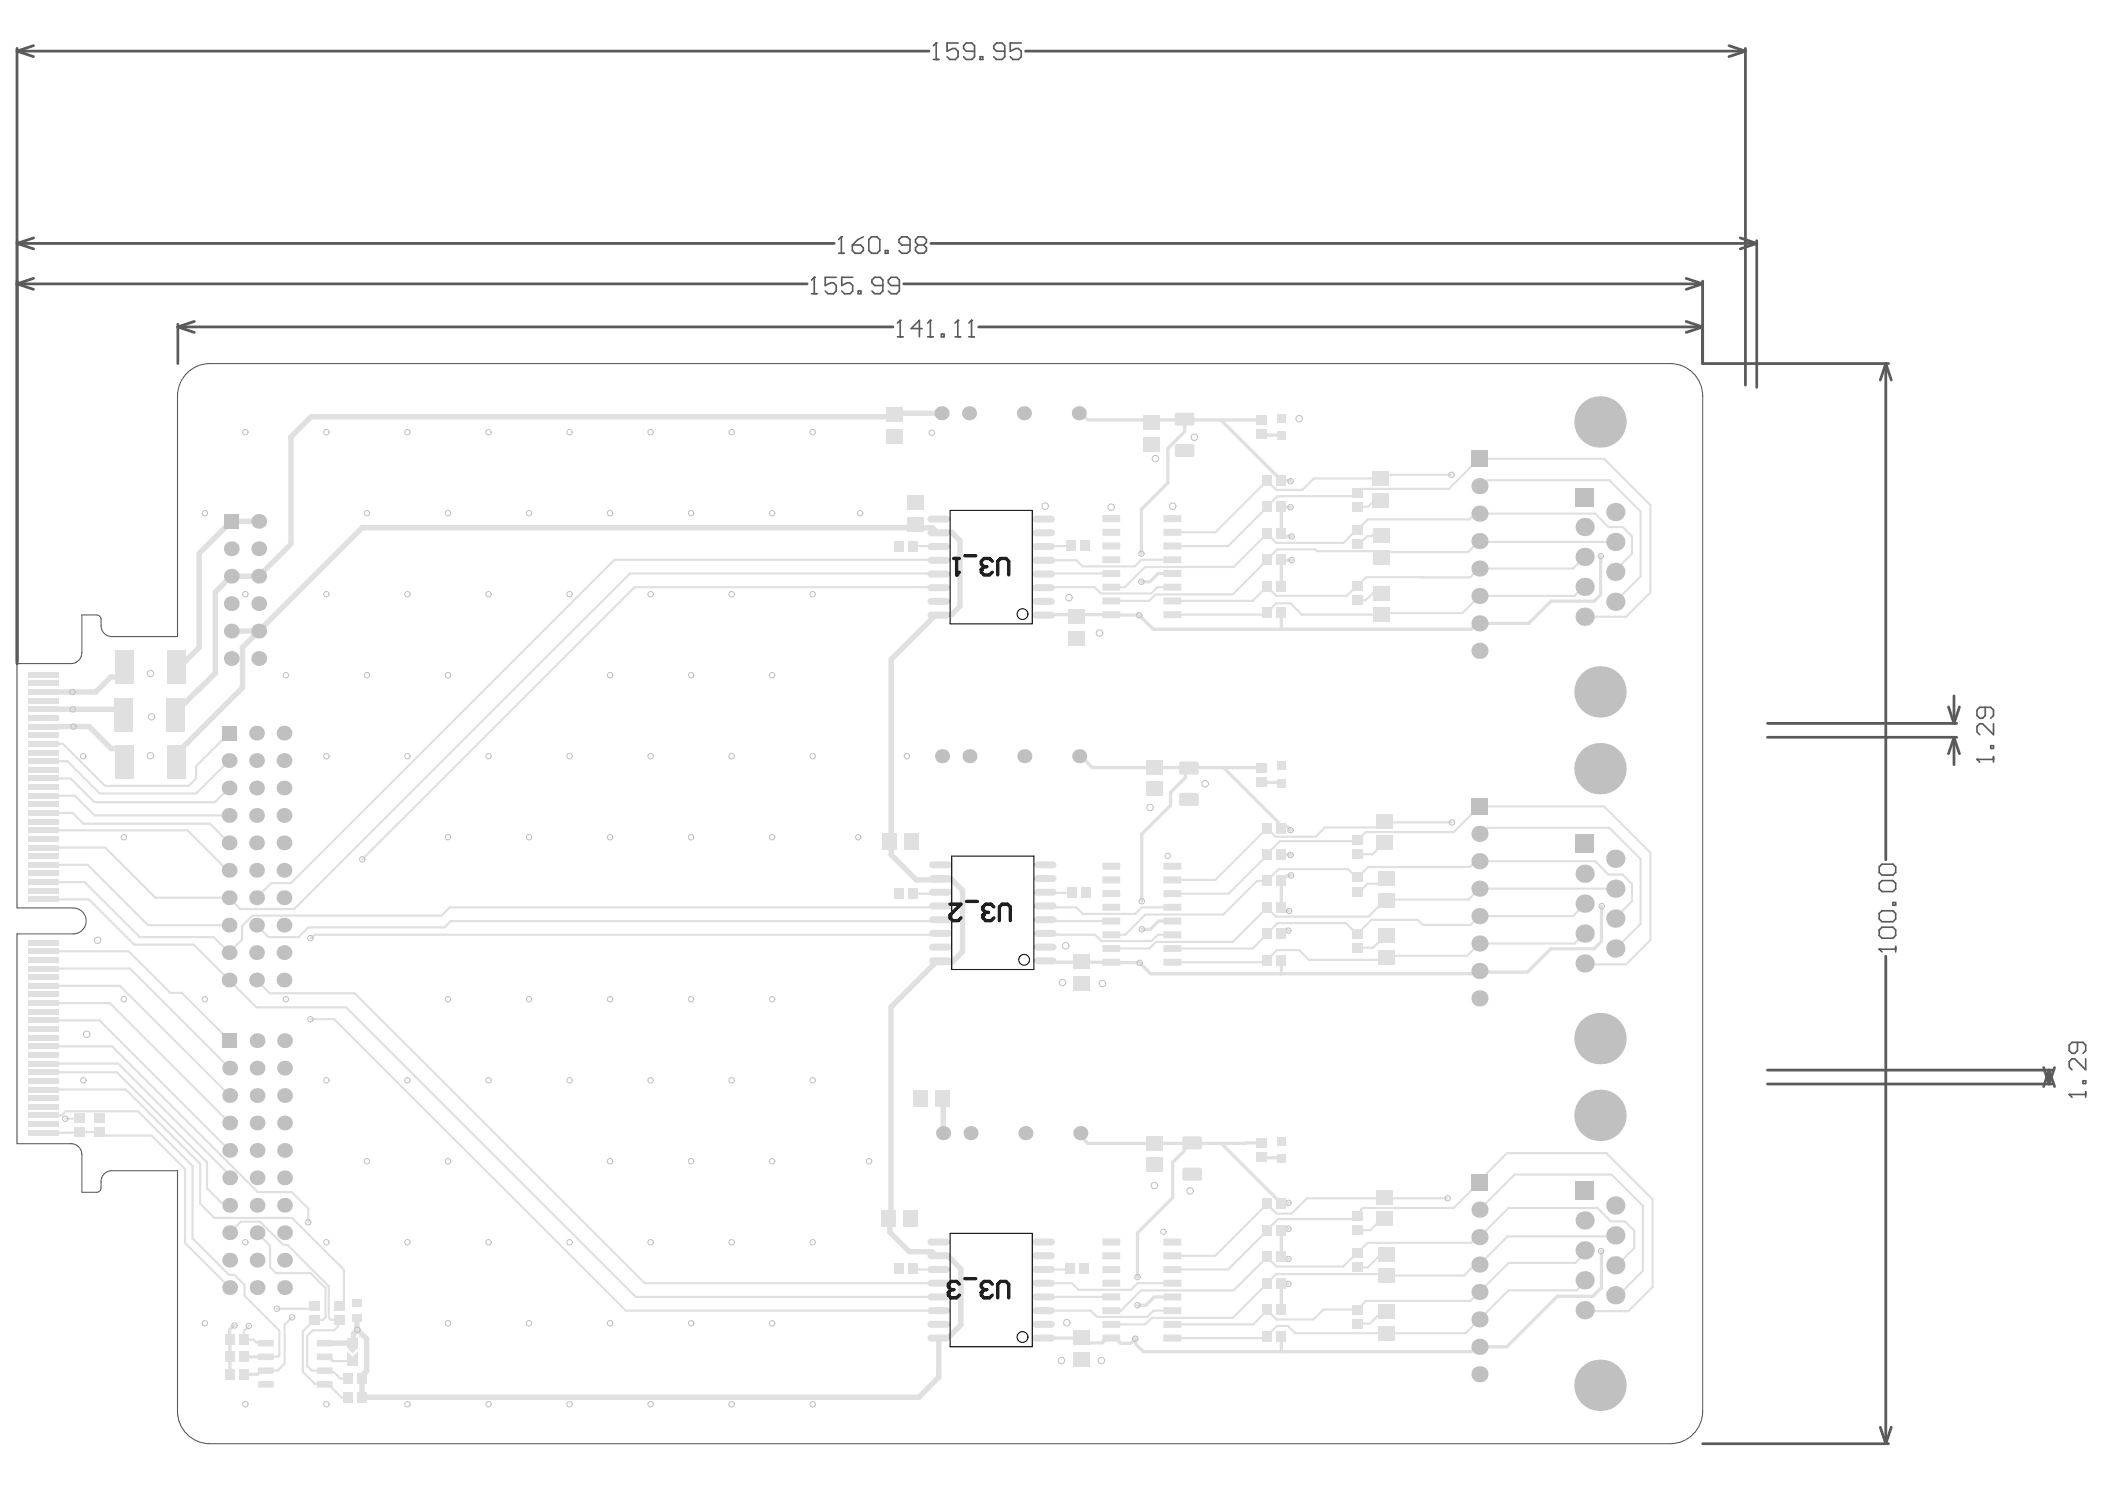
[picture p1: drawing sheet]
<svg xmlns="http://www.w3.org/2000/svg" width="297mm" height="210mm" viewBox="0 0 297 210" stroke-linecap="round" stroke-linejoin="round" font-family="sans-serif">
<g fill="none" stroke="#5a5a5a" stroke-width=".39">
<path d="M2.4 7.2l2.3 .8M2.4 7.2h128.7M2.4 6.8v86.8M4.7 6.4l-2.3 .8M144.7 7.2h101.6M244 6.4l2.3 .8M246.3 7.2l-2.3 .8M246.3 6.8v47.5M2.4 34.3l2.3 .8M2.4 34.3h115.3M2.4 33.9v59.7M4.7 39.3l-2.3 .7"/>
<path d="M4.7 33.6l-2.3 .7M131.4 34.3h116.5M237.9 39.3l2.4 .7M240.3 39.7v11.6h26.2M245.6 33.6l2.3 .7M247.9 34.3l-2.3 .8M247.9 33.9v20.7M2.4 40l2.3 .8M2.4 40h111.5M25.1 46.1l2.3 .8M25.1 46.1h100.9M25.1 45.7v5.6"/>
<path d="M27.4 45.3l-2.3 .8M127.5 40h112.8M138.1 46.1h102.2M237.9 45.3l2.4 .8M240.3 40l-2.4 .8M240.3 46.1l-2.4 .8M266.1 51.3l.8 2.3M266.1 51.3l-.8 2.3M266.1 51.3v70M275 99.7l.7 2.3M275.7 98.2v3.8M276.5 99.7l-.8 2.3"/>
<path d="M249.4 102h26.7M249.4 104h26.7M275.7 104l.8 2.3M275.7 104l-.7 2.3M275.7 104v3.9M266.1 134.9v68.8M249.4 152.9h40.1M249.4 151h40.1M288.4 150.6l.7 2.3M289.1 151l.8 2.3M289.1 151l-.7 2.3M289.1 151v1.9"/>
<path d="M289.9 150.6l-.8 2.3M240.3 203.7h26.2M265.3 201.3l.8 2.4M266.9 201.3l-.8 2.4"/>
</g>
<g fill="none" stroke="#5a5a5a" stroke-width=".23">
<path d="M131.7 8.4h.8M132.1 6.1h.1M132.1 6.1v2.3M132.1 6.1l-.4 .4M135.2 6.1h-1.6v1.1l.8-.4h.4l.4 .4v.8l-.4 .4h-.8l-.4-.4M137.5 7.2h-1.1l-.4-.4v-.3l.4-.4h.7l.4 .4v1.5l-.4 .4h-.7l-.4-.4M138.3 8h.4v.4h-.4zM141.8 7.2h-1.2l-.4-.4v-.3l.4-.4h.8l.4 .4v1.5l-.4 .4h-.8l-.4-.4M144.1 6.1h-1.5v1.1l.7-.4h.4l.4 .4v.8l-.4 .4h-.8l-.3-.4M114.9 39.1h.1M114.9 39.1v2.3M114.9 39.1l-.4 .4"/>
<path d="M118 39.1h-1.5v1.2l.7-.4h.4l.4 .4v.8l-.4 .3h-.8l-.3-.3M118.3 35.7h.8M118.7 33.4h.1M118.7 33.4v2.3M118.7 33.4l-.4 .4M120.3 34.6h1.1l.4 .4v.3l-.4 .4h-.7l-.4-.4zM120.3 39.1h-1.5v1.2l.8-.4h.3l.4 .4v.8l-.4 .3h-.7l-.4-.3M121.8 33.4l-.7 .4-.8 .8M123 33.4h.8l.3 .4v1.5l-.3 .4h-.8l-.4-.4v-1.5zM124.9 35.3h.4v.4h-.4zM128.4 34.6h-1.2l-.3-.4v-.4l.3-.4h.8l.4 .4v1.5l-.4 .4h-.8l-.3-.4M129.6 34.6l-.4 .4v.3l.4 .4h.7l.4-.4v-.3l-.4-.4"/>
<path d="M129.6 34.6h.7M129.6 34.6l-.4-.4v-.4l.4-.4h.7l.4 .4v.4l-.4 .4M114.5 41.4h.8M121.1 41.1h.4v.3h-.4zM124.6 40.3h-1.2l-.4-.4v-.4l.4-.4h.8l.4 .4v1.6l-.4 .3h-.8l-.4-.3M126.6 47.5h.8M126.9 40.3h-1.2l-.3-.4v-.4l.3-.4h.8l.4 .4v1.6l-.4 .3h-.8l-.3-.3M127 45.2h.1M127 45.2v2.3M127 45.2l-.4 .4M130.1 46.4h-1.5l1.1-1.2v2.3M130.9 47.5h.8"/>
<path d="M131.3 45.2h.1M131.3 45.2v2.3M131.3 45.2l-.4 .4M132.8 47.1h.4v.4h-.4zM134.8 47.5h.7M135.2 45.2h.1M135.2 45.2v2.3M135.2 45.2l-.4 .4M136.7 47.5h.8M137.1 45.2h.1M137.1 45.2v2.3M137.1 45.2l-.4 .4"/>
<path d="M280.1 99.8v1.1l-.3 .4h-.4l-.4-.4v-.7l.4-.4h1.5l.4 .4v.7l-.4 .4M279 107.1h.1M279 107.1h2.3M279 107.1l.4 .4M280.9 105.2h.4v.4h-.4zM281.3 102.1v1.5l-1.5-1.5h-.4l-.4 .4v.8l.4 .3M281.3 106.7v.8M265.2 133.9h.1M265.2 122.3l.4-.4h1.5l.4 .4v.8l-.4 .3h-1.5l-.4-.3zM265.2 124.6l.4-.4h1.5l.4 .4v.8l-.4 .4h-1.5l-.4-.4zM265.2 128.9l.4-.4h1.5l.4 .4v.7l-.4 .4h-1.5l-.4-.4zM265.2 131.2l.4-.4h1.5l.4 .4v.8l-.4 .3h-1.5l-.4-.3z"/>
<path d="M265.2 133.9h2.3M265.2 133.9l.4 .4M267.1 127.3h.4v.4h-.4zM267.5 133.5v.8M292 154.4h.1M292 154.4h2.3M292 154.4l.4 .4M293.2 147v1.2l-.4 .4h-.4l-.4-.4v-.8l.4-.4h1.5l.4 .4v.8l-.4 .4M293.9 152.5h.4v.3h-.4zM294.3 149.4v1.5l-1.5-1.5h-.4l-.4 .3v.8l.4 .4M294.3 154v.8"/>
</g>
<g fill="#e0e0e0">
<path d="M49.7 191.4l.8-.8v1.1h-.8z"/>
<path d="M49 190.6l.7 .8v.3h-.7z"/>
<path d="M49 189.8h1.5v.3l-.8 .8-.7-.8z"/>
</g>
<g fill="none" stroke="#e0e0e0" stroke-width=".76">
<path d="M126.2 58.3h6.9M126.2 58.8h-82.3l-2.8 2.8M133.1 75.1h-1l-.5-.7h-2.9l-.1 .2-.2-.2h-77.3l-16.9 16.9v5.7l-9.3 9.4v1.1M133.2 75.1h1.1l1.2 1.2v9.2l-1.2 1.2h-1.1M17.6 94.1v.5l-.9 .9h-1.1l-2.1 2.1h-3.3M32.6 89h3.9M133.1 86.7h-1l-6.3 6.3v25.5l-.3 .2 .3 .2v1.7l3.5 3.5h5l1.5 1.5v8.7l-1.5 1.4h-1M6.1 102.5h6.5l3.1 3.1h1l.9 .9M24.7 100.5v1.1M133.1 106.4h.1M133.2 106.7l.1 .2M133.1 135.7l-1.1 .1-6.3 6.3v29.8l-.5 .5"/>
<path d="M133.1 159.6l.2 .3M125.4 171.9l.2 .2v1.7l2.7 2.8h3.2l.6 .6h1M133.1 177.1h.6l1.9 1.9v7.9l-1.9 1.9h-1.2v5.5l-2.8 2.8h-78.4M45.8 189.5h3.9M50.4 186v1.5l1.3 1.4v4.5l-.3 .4v.4l-.3 .3v2.6M50.4 187.6l-.5 .5v1.2l-.2 .1"/>
</g>
<g fill="none" stroke="#e0e0e0" stroke-width=".46">
<path d="M152.5 58.3l1 .9h13.7M167.2 59.1l.1 .1h5l8 8.1M225.9 78.5v5.4l-.9 .9M225.9 78.4v.1M147.3 86.7h10M152.1 159.9l1.4 1.4h14.2M225.9 176.5l.1 5.1-1.2 1.3h-5l-7.2 7.1h-4.3M32.4 189v4.9M33.1 187l-.7 .6v1.4M34.4 191.4h3.1M34.4 191.4h.1M37.5 193.3h-.6l-.5 .6h-2"/>
<path d="M146.7 188.8h5.9M156.1 188.8h1.5"/>
</g>
<g fill="none" stroke="#e0e0e0" stroke-width=".3">
<path d="M147.3 79h4.6l.9 .9M147.3 80.9h10M6.1 147.6h9.7l20.6 20.6h4.8l2.3 2.3v1.9M6.1 153.7h11.6l10.6 10.5v5.6l2 2h10.9l7.3 7.3v5.1M6.1 150h10.6l15.7 15.8v.4M19.5 156.8l7.7 7.7v10.2l5.1 5.1h.8l1.4 1.5v1.5l4.9 4.9v3.5l-.2 .2h-1.7M21.4 160.2l4.7 4.7v10.4l6.3 6.3M29.1 163.9l.1 .1v3.6l2.1 2.1M29.1 163.9h.1M32.4 173.9l1.6-1.6h2.7l3.3 3.3h.6l5.8 5.8v4.5l.3 .3h1.2l-.2 .2v.7l-.6 .6h-3l-.8 .7v4.3l.7 .6h1.8l.3 .3h1l.9 .9h1.1M36.3 173.9l1.8 1.8v3.1l.8 .8h4.9l2.1 2v4.2l-.3 .4h-1.3l-1.6 1.6v5.7l1.7 1.7 2.1 .1 .3 .3v.1l1.4 1.4h.9M35.1 187l-.7 .7v1.3h1.4l.4 .4h.7"/>
<path d="M36.9 189.5h.6M41.2 185.8l-1 1.1v5.5l-1 .9h-1.7M44.4 184.2l-.4 .4h-4.9M45.8 191.4h.7l.5 .6h2.7M49.1 197.1h.1M223.9 180.7h-.1l-1.3 1.3h-9.6l-4.1 4.1"/>
</g>
<circle cx="29.1" cy="163.9" r=".15" fill="#e0e0e0"/>
<g fill="none" stroke="#e0e0e0" stroke-width=".3">
<path d="M6.1 151.3h10.4l12.6 12.6M14.1 143.9l18.3 18.4M19.5 156.8h-10.2l-.6 .5h-2.6M14.6 160.2h6.8M31.3 169.7h.8l.3 .3M164.3 179.1h9M164.3 177.1h7.2M191.4 176.8h.2l1.4-1.5h14.6l.8-.8h.4l4.1-4.1h12.5l1.9 1.9h2l1.3 1.3v2.5l-2.4 2.4M195.5 179.9h11.1M204.3 169h-19.9l-2.1 2.2M208.8 166.6h.2l.8-.8v-.2l2.9-2.9h14l6.5 6.5v12.3l-3.4 3.5h-5.9M208.8 166.8l-3.7 3.6h-12.8l-.3 .3v.4l-.9 .9"/>
<path d="M208.8 170.6l4.9-4.9h13.7l4.4 4.4v9.2l-3.5 3.5M223.9 176.5l-1.6 1.6h-9.4l-5.4 5.4h-14.7l-1.2 1.2h-4.8M228.3 174.4h-15.5l-4 4h-.6M156.8 186.8h4.8M164.3 188.8h14.3M208.8 186.1l-2 2h-24l-1.1-1.1"/>
</g>
<path d="M160.8 135.8l1.6 1.6h45.2l.8-.1 .4-.3M180.8 135.5v1.9M218.9 133.8l-3.3 3.3h-6.8M152.6 188.7l.8 .7h2.1l.6-.6M157.6 188.8l.5 .7h1.5l.6-.7v.7l1.2 1.2h46.2l.7-.7M180.8 188.5v2l.2 .2" fill="none" stroke="#e0e0e0" stroke-width=".46"/>
<circle cx="157.4" cy="135.7" r=".23" fill="#e0e0e0"/>
<path d="M225 84.8h-6.1l-3.2 3.1h-7.3M154.1 108.3h13.9l-.7 .7M181.3 116.3l.8 .8M147.3 135.7h5.2h.1h.1l8.1 .1M180.8 124.3v3.8M226 127.8v5l-1 1h-6.1M178 161.2l-5.7 .1" fill="none" stroke="#e0e0e0" stroke-width=".46"/>
<g fill="none" stroke="#e0e0e0" stroke-width=".3">
<path d="M164.8 75.1h6.7M164.8 77h8.5M208.2 72.5h16.9l1.9 1.8h2l1.3 1.4v2.4l-2.5 2.5M208.7 64.7h17.6l6.6 6.5v12.4l-3.4 3.4h-5.9M208.8 68.6h.3l.8-.9h17.2l4.4 4.5v9.1l-3.6 3.6M223.6 78.6l-1.6 1.6h-13.3M227.9 76.5h-19l-.2-.2-1.5 1.6h-12.4l-.6 .5M164.8 84.8h12M164.8 86.7h13.8M223.6 82.8h-.1l-1.3 1.3h-13.4l-2.4 2.4h-11.3M208.8 113.7h17.5l6.6 6.6v12.3l-3.4 3.4h-5.9M209.9 116.8h17.2l4.4 4.4v9.1l-3.6 3.6"/>
<path d="M208.8 125.4h19.1M208.8 121.5h16.3l1.9 1.9h2l1.3 1.3v2.4l-2.5 2.5M223.6 131.8h-.1l-1.3 1.3h-13.4M223.6 127.6l-1.6 1.6h-13.2M9.2 157.8h1.9M14.1 159.7l.5 .5"/>
</g>
<circle cx="14.1" cy="159.7" r=".15" fill="#e0e0e0"/>
<path d="M11.2 159.7l-.1 .1h-5M11.2 157.7l-.1 .1M47.2 143.8l41.1 41.1" fill="none" stroke="#e0e0e0" stroke-width=".3"/>
<path d="M167.3 109v.7M168.2 161.2h-.4l-.7 .7v.4l-1.6 1.7v4.9l-5 5" fill="none" stroke="#e0e0e0" stroke-width=".46"/>
<circle cx="166.6" cy="110.4" r=".23" fill="#e0e0e0"/>
<g fill="none" stroke="#e0e0e0" stroke-width=".46">
<path d="M167.2 59.1v1.8l-2.4 2.3v4.9l-3.7 3.8v6.2M172.3 59.2l5.7 .1M128.8 77h.1M151.2 77l-.1 .1M166.2 61.8h.1M178 61.3l.1 .1h2.6l.2 .1M180.3 67.3l.5 .5h1.2l.1 .1M182.1 71.6l-1.3-.1v3.7l.4 .5h1.1M182.3 79h-1.5v3.7M160.8 86.8l1.9 2h44.9l.8-.9M180.8 86.4v2.3l-.1 .1M167.3 109.7l-2.1 2.1v1.8l-4.1 4.1v9.4"/>
<path d="M168 108.3h10M172.7 108.3l7.7 7.7v.4l.4 .4M178 110.3l.1 .1h2.6l.2 .1M178 108.3h.1M168.7 161.3h3.6l8.5 8.5 .2-.1h.8M178 163.2l.1 .1h2.6l.2 .1M181.8 173.3h-.8l-.2 .3v3.7l.3 .3h.7M181.8 181.1l-1-.1v3.8"/>
</g>
<g fill="none" stroke="#e0e0e0" stroke-width=".3">
<path d="M128.8 77h4.3M147.3 77h3.8M178.8 67.8v.1M178.8 75.2v.1M178.8 75.3l-4.7 4.7h-12.5M178.8 67.9l-7.3 7.2M191.5 74.7l-1.9 1.9h-9.5l-1.3-1.3M194.8 67.5h-9.4l-1.6 1.6h-3.7l-1.3-1.2M194.9 78.6l-.9-.9h-8.1l-.3-.2h-5.4l-1.4 1.4v.2l-4.8 4.7h-10.9l-.9 1h-4.9M208.7 64.7l-4.2 4.3h-12.3h-.2l-1.1 1h-10.7l-1.4 1.4v.2l-5.5 5.4M164.8 82.8h-1.5l-.9 .9h-7M178.8 82.7v.1"/>
<path d="M178.8 82.8l-2 2M191.5 82.7l-1.5 1.3h-9.9l-1.3-1.2M194.7 82.8l-2 1.9h-1.3M195.1 86.5l-.2 .2h-11.2l-1.6-1.6h-2l-1.5 1.6M209.9 116.8l-.8 .8h-.3M44.4 131.9l-.6 .4M133.1 126.1h-4.3M151.2 125.9h-2.7l-.1 .2h-1.1M208.2 121.5h.6M43.8 143.8h3.4M128.8 179l.1 .1h4.2M150.9 179l-.1 .1h-3.5"/>
<path d="M178.8 169.8v.1M178.8 177.3v.1M178.8 169.9l1.3 1.3h2.2M178.8 177.4l-4.7 4.6h-13.1l-2.8 2.9M178.8 169.9l-7.3 7.2M191.1 172h-10.7l-1.6 1.5v.1l-5.5 5.5M191.4 176.8l-1.8 1.9h-9.5l-1.3-1.3M191.9 178.8h-.7M194.9 176.9l-1.9 1.9h-2.1M195.1 179.9h.4M195.6 180l-.3-.3h-15.3l-1.2 1.3v.1l-4.8 4.8M178.8 184.8h.1"/>
<path d="M178.8 184.8l-2 2h-11.4M181.7 187h-1.5l-1.6 1.8M186.8 184.7l-1.4 1.4h-5.3l-1.3-1.3M194.7 185.3l-1.4 1.4h-2.4"/>
</g>
<circle cx="157.3" cy="80.9" r=".15" fill="#e0e0e0"/>
<path d="M161.6 80l-2.9 2.8h-1.4M164.8 79h-3.7l-1 .9h-7.3" fill="none" stroke="#e0e0e0" stroke-width=".3"/>
<path d="M157.3 86.7l3.5 .1M164.8 80.9h-1.4l-1.1 1.2h-1.2" fill="none" stroke="#e0e0e0" stroke-width=".46"/>
<circle cx="164.8" cy="79" r=".15" fill="#e0e0e0"/>
<path d="M194.3 74.8l-.8 .8h-.6l-1.2 1.1M194.8 66.8l.2 .2h9.8M194.8 69.9h-.1l-1.6 1.6h-1.7M208.2 72.5l-.8 .8h-14.4l-1.5 1.4M129 82.8h.1M129 82.8h4.1M147.4 82.8h7.1l.9 .9M194.7 82.8h.1M208.7 80.2l-1.3 1.3-14.6-.1-1.3 1.3M208.2 178.4l-1.6 1.5M146.8 182.9h10" fill="none" stroke="#e0e0e0" stroke-width=".3"/>
<path d="M132.9 155.2l.2 .2v4.2" fill="none" stroke="#e0e0e0" stroke-width=".76"/>
<path d="M160.5 173.9v6.3M164.2 183h-1.3l-1.2 1.1h-1.2" fill="none" stroke="#e0e0e0" stroke-width=".46"/>
<circle cx="156.8" cy="182.9" r=".15" fill="#e0e0e0"/>
<path d="M195.1 179.9l-.6 .6M146.8 181h4.5l.9 1h7.4l.9-1h3.8M156.8 184.9h1.4M174 185.9h-11.5l-.9 .9" fill="none" stroke="#e0e0e0" stroke-width=".3"/>
<circle cx="164.3" cy="181" r=".15" fill="#e0e0e0"/>
<path d="M146.8 184.9h7.1l.9 .9h7.1l.9-.9h1.5" fill="none" stroke="#e0e0e0" stroke-width=".3"/>
<circle cx="146.7" cy="188.8" r=".23" fill="#e0e0e0"/>
<g fill="none" stroke="#e0e0e0" stroke-width=".3">
<path d="M133.1 79h-46.4l-45.6 45.6h-2.8l-2.1 2M129 82.8h-39.5l-38.4 38.4M133.1 80.9h-44.2l-47.4 47.3h-7.6l-1.6-1.6h-10.4l-7.1-7h-8.7M6.1 117.1h20.3l5.7 5.7h.2M6.1 114.7h4.2l1.5 1.5h17.8l2.7 2.7M6.1 112.2h4.5l2.8 2.8h18.9M6.1 109.8h3.9l3.3 3.3h17l2-1.9M32.3 107.3l-4.6 4.6h-13.6l-4.6-4.5h-3.4M32.3 103.4l-4.6 4.7v1.7l-1.1 1.1h-11.8l-5.9-6h-2.8M178.8 116.8v.1M178.8 116.9l-7.3 7.2h-6.1M195.4 115.9l-.8 .8h-7.6l-1.3 1.3h-5.7l-1.2-1.1"/>
<path d="M205.1 117.4h-12.4l-1.3 1.3h-10.8l-1.8 1.8v.1l-5.4 5.5h-8M6.1 124.4h5.8l7.8 7.8h10.4l2.2 2.2 1.9-1.8v-2l1.4-1.4h26.7l1.2-1.2h69.6M6.1 122h6.3l8.5 8.5h11.4M6.1 126.9h6.5l6.3 6.4h8.4l8.9 8.8h12.6l40.9 40.9h43.4M6.1 134.2h12.1l5.8 5.8h1.6l6.8 6.8M6.1 139.1h10.8l15.5 15.4M6.1 136.6h12.3l14 14.1M36.2 138.2l1.9 1.9h12l40.9 40.9h42.1M44.4 131.9h88.7M133.1 129.9h-69.5l-.9 .9h-19.2l-1.4 1.4h-4.2l-1.7-1.7M147.5 129.9h9.9M147.5 131.9h7"/>
<path d="M147.5 128h4.4l.9 .9M164.9 135.7h.5M178.8 128.1l-4.8 4.8h-10.9M178.8 128v.1M191.6 123.8h-.2l-1.2-1.2h-9.8l-1.6 1.7h-1.4l-4.8 4.7h-11l-2.8 2.9M195.4 132l-1.6 1.7h-2.3M195.6 123.9l-.7 .8h-1.9l-1.2 1.1M200.8 130.5l-.8-.7h-6.5l-1.9 1.9h-.2l-1.5-1.5h-9.6l-1.5 1.5v.1l-2 2h-11.4M207 134.8h-11.2l-.6 .6h-10.5l-1.4-1.4h-3.1l-1.6 1.7h-13.2M207.2 126.9h-11.7l-2.4 2.4h-13.1l-1.2-1.2M6.1 143.9h8M6.1 141.5h9.4l16.9 16.9"/>
<path d="M194.9 176.9h.1M195.3 171.8h-.2l-1.7 1.7h-2.5M88.3 184.9h44.8M194.7 185.3h.2"/>
</g>
<path d="M164.9 129.9h-1.4l-1.2 1.2M180.8 128.1l.4 .4h.7M180.8 120.5l1.3 .1M181.8 131.3h-.6l-.4 .4M182.2 123.5h-.6l-.8 .8" fill="none" stroke="#e0e0e0" stroke-width=".46"/>
<path d="M36.5 73.5h-3.9l-4.5 4.6v13.2l-3.2 3.2v1.2M41.1 61.6v15.1l-4.6 4.6h-3.9l-2.2 2.2v11.5l-5.7 5.5" fill="none" stroke="#e0e0e0" stroke-width=".76"/>
<circle cx="157.4" cy="129.9" r=".15" fill="#e0e0e0"/>
<path d="M161.1 128l-.9 .9h-7.4" fill="none" stroke="#e0e0e0" stroke-width=".3"/>
<circle cx="164.9" cy="128" r=".15" fill="#e0e0e0"/>
<g fill="none" stroke="#e0e0e0" stroke-width=".3">
<path d="M195.4 115.9l.2 .1h9.3M195.4 118.9h-.1l-1.6 1.6h-2.2M208.8 113.7l-3.7 3.7M154.5 131.9l.9 .8h7.1l.9-.8h1.5M157.4 131.9h1.4M161.1 128h3.8M163.1 132.9l-.9 .9h-4.8M195.4 132h.2M208.2 121.5l-.8 .8h-14.3l-1.5 1.5M208.8 129.2l-1.3 1.3h-6.7M208.8 125.4l-1.6 1.5M209 132.8l-2 2"/>
<path d="M11.2 159.7h2.9"/>
</g>
<path d="M152.7 106.9l1.4 1.4M161.1 131.1h1.2" fill="none" stroke="#e0e0e0" stroke-width=".46"/>
<path d="M6.1 97.6h4.1M6.1 100.1h10.5l.9 .8M17.6 106.5v1" fill="none" stroke="#e0e0e0" stroke-width=".76"/>
<g fill="none" stroke="#c0c0c0" stroke-width=".14">
<circle cx="183.3" cy="59.1" r=".46"/>
<circle cx="28.9" cy="72.4" r=".38"/>
<circle cx="34.6" cy="61" r=".38"/>
<circle cx="46.1" cy="61" r=".38"/>
<circle cx="51.8" cy="72.4" r=".38"/>
<circle cx="57.5" cy="61" r=".38"/>
<circle cx="63.2" cy="72.4" r=".38"/>
<circle cx="68.9" cy="61" r=".38"/>
<circle cx="74.6" cy="72.4" r=".38"/>
<circle cx="80.4" cy="61" r=".38"/>
<circle cx="86.1" cy="72.4" r=".38"/>
<circle cx="91.8" cy="61" r=".38"/>
<circle cx="97.5" cy="72.4" r=".38"/>
<circle cx="103.2" cy="61" r=".38"/>
<circle cx="109" cy="72.4" r=".38"/>
<circle cx="114.7" cy="61" r=".38"/>
<circle cx="121.4" cy="72.4" r=".38"/>
<circle cx="131.5" cy="61" r=".38"/>
<circle cx="147.5" cy="71.4" r=".46"/>
<circle cx="156.8" cy="71.6" r=".46"/>
<circle cx="161.1" cy="78.1" r=".38"/>
<circle cx="163" cy="64.7" r=".46"/>
<circle cx="165.5" cy="71.4" r=".46"/>
<circle cx="168.5" cy="61.7" r=".46"/>
<circle cx="182.1" cy="67.9" r=".38"/>
<circle cx="182.1" cy="71.6" r=".38"/>
<circle cx="182.3" cy="79" r=".38"/>
<circle cx="182.3" cy="75.7" r=".38"/>
<circle cx="204.8" cy="67" r=".38"/>
<circle cx="225.9" cy="78.4" r=".38"/>
<circle cx="10.2" cy="97.6" r=".38"/>
<circle cx="21.2" cy="95" r=".46"/>
<circle cx="34.6" cy="83.8" r=".38"/>
<circle cx="40.3" cy="95.2" r=".38"/>
<circle cx="46.1" cy="83.8" r=".38"/>
<circle cx="51.8" cy="95.2" r=".38"/>
<circle cx="57.5" cy="83.8" r=".38"/>
<circle cx="63.2" cy="95.2" r=".38"/>
<circle cx="68.9" cy="83.8" r=".38"/>
<circle cx="80.4" cy="83.8" r=".38"/>
<circle cx="86.1" cy="95.2" r=".38"/>
<circle cx="91.8" cy="83.8" r=".38"/>
<circle cx="97.5" cy="95.2" r=".38"/>
<circle cx="103.2" cy="83.8" r=".38"/>
<circle cx="109" cy="95.2" r=".38"/>
<circle cx="114.7" cy="83.8" r=".38"/>
<circle cx="150.8" cy="84.3" r=".46"/>
<circle cx="155.2" cy="89.3" r=".46"/>
<circle cx="160.8" cy="86.8" r=".38"/>
<circle cx="161.1" cy="82.1" r=".38"/>
<circle cx="10.3" cy="100.1" r=".38"/>
<circle cx="10.4" cy="102.5" r=".38"/>
<circle cx="11.7" cy="106.7" r=".38"/>
<circle cx="17.5" cy="118.1" r=".38"/>
<circle cx="21.2" cy="106.6" r=".46"/>
<circle cx="21.4" cy="101.1" r=".46"/>
<circle cx="46.1" cy="106.7" r=".38"/>
<circle cx="57.5" cy="106.7" r=".38"/>
<circle cx="63.2" cy="118.1" r=".38"/>
<circle cx="68.9" cy="106.7" r=".38"/>
<circle cx="74.6" cy="118.1" r=".38"/>
<circle cx="80.4" cy="106.7" r=".38"/>
<circle cx="86.1" cy="118.1" r=".38"/>
<circle cx="91.8" cy="106.7" r=".38"/>
<circle cx="97.5" cy="118.1" r=".38"/>
<circle cx="103.2" cy="106.7" r=".38"/>
<circle cx="109" cy="118.1" r=".38"/>
<circle cx="114.7" cy="106.7" r=".38"/>
<circle cx="121.1" cy="118.1" r=".38"/>
<circle cx="128" cy="106.7" r=".38"/>
<circle cx="162.3" cy="113.9" r=".46"/>
<circle cx="170.1" cy="110.6" r=".46"/>
<circle cx="182.1" cy="117.1" r=".38"/>
<circle cx="204.9" cy="116" r=".38"/>
<circle cx="13.8" cy="132.7" r=".46"/>
<circle cx="43.8" cy="132.3" r=".38"/>
<circle cx="51.1" cy="121.2" r=".38"/>
<circle cx="149.9" cy="138.6" r=".46"/>
<circle cx="150.4" cy="133.4" r=".46"/>
<circle cx="155.6" cy="138.7" r=".46"/>
<circle cx="160.8" cy="135.8" r=".38"/>
<circle cx="161.1" cy="131.1" r=".38"/>
<circle cx="161.1" cy="127.1" r=".38"/>
<circle cx="164.8" cy="120.7" r=".38"/>
<circle cx="181.8" cy="131.3" r=".38"/>
<circle cx="181.9" cy="128.5" r=".38"/>
<circle cx="182.1" cy="120.6" r=".38"/>
<circle cx="182.2" cy="123.5" r=".38"/>
<circle cx="226" cy="127.8" r=".38"/>
<circle cx="9.2" cy="157.8" r=".38"/>
<circle cx="11.7" cy="152.4" r=".38"/>
<circle cx="12.2" cy="145.9" r=".46"/>
<circle cx="17.5" cy="141" r=".38"/>
<circle cx="28.9" cy="141" r=".38"/>
<circle cx="40.3" cy="141" r=".38"/>
<circle cx="43.8" cy="143.8" r=".38"/>
<circle cx="46.1" cy="152.4" r=".38"/>
<circle cx="57.5" cy="152.4" r=".38"/>
<circle cx="63.2" cy="141" r=".38"/>
<circle cx="68.9" cy="152.4" r=".38"/>
<circle cx="74.6" cy="141" r=".38"/>
<circle cx="80.4" cy="152.4" r=".38"/>
<circle cx="86.1" cy="141" r=".38"/>
<circle cx="91.8" cy="152.4" r=".38"/>
<circle cx="97.5" cy="141" r=".38"/>
<circle cx="103.2" cy="152.4" r=".38"/>
<circle cx="109" cy="141" r=".38"/>
<circle cx="114.7" cy="152.4" r=".38"/>
<circle cx="34.6" cy="175.2" r=".38"/>
<circle cx="43.5" cy="172.4" r=".38"/>
<circle cx="46.1" cy="175.2" r=".38"/>
<circle cx="51.8" cy="163.8" r=".38"/>
<circle cx="57.5" cy="175.2" r=".38"/>
<circle cx="63.2" cy="163.8" r=".38"/>
<circle cx="68.9" cy="175.2" r=".38"/>
<circle cx="80.4" cy="175.2" r=".38"/>
<circle cx="86.1" cy="163.8" r=".38"/>
<circle cx="91.8" cy="175.2" r=".38"/>
<circle cx="97.5" cy="163.8" r=".38"/>
<circle cx="103.2" cy="175.2" r=".38"/>
<circle cx="109" cy="163.8" r=".38"/>
<circle cx="114.7" cy="175.2" r=".38"/>
<circle cx="122.6" cy="163.8" r=".38"/>
<circle cx="162.9" cy="167.2" r=".46"/>
<circle cx="164.2" cy="173.8" r=".38"/>
<circle cx="167.9" cy="168" r=".46"/>
<circle cx="181.8" cy="169.7" r=".38"/>
<circle cx="181.8" cy="173.3" r=".38"/>
<circle cx="181.8" cy="177.6" r=".38"/>
<circle cx="204.3" cy="169" r=".38"/>
<circle cx="225.9" cy="176.5" r=".38"/>
<circle cx="28.9" cy="186.7" r=".38"/>
<circle cx="33.1" cy="187" r=".38"/>
<circle cx="34.6" cy="198.1" r=".38"/>
<circle cx="35.1" cy="187" r=".38"/>
<circle cx="39.1" cy="184.6" r=".38"/>
<circle cx="41.2" cy="185.8" r=".38"/>
<circle cx="46.1" cy="198.1" r=".38"/>
<circle cx="50.4" cy="187.6" r=".38"/>
<circle cx="57.5" cy="198.1" r=".38"/>
<circle cx="63.2" cy="186.7" r=".38"/>
<circle cx="68.9" cy="198.1" r=".38"/>
<circle cx="74.6" cy="186.7" r=".38"/>
<circle cx="80.4" cy="198.1" r=".38"/>
<circle cx="86.1" cy="186.7" r=".38"/>
<circle cx="91.8" cy="198.1" r=".38"/>
<circle cx="97.5" cy="186.7" r=".38"/>
<circle cx="103.2" cy="198.1" r=".38"/>
<circle cx="109" cy="186.7" r=".38"/>
<circle cx="114.7" cy="198.1" r=".38"/>
<circle cx="149.8" cy="191.9" r=".46"/>
<circle cx="150.5" cy="186.6" r=".46"/>
<circle cx="155.4" cy="191.9" r=".46"/>
<circle cx="160.2" cy="188.8" r=".38"/>
<circle cx="160.5" cy="184.1" r=".38"/>
<circle cx="160.5" cy="180.2" r=".38"/>
<circle cx="181.8" cy="181.1" r=".38"/>
</g>
<g fill="#c0c0c0">
<circle cx="36.3" cy="181.6" r="1.04"/>
<circle cx="40.2" cy="181.6" r="1.04"/>
<circle cx="32.4" cy="181.6" r="1.04"/>
<circle cx="32.4" cy="177.8" r="1.04"/>
<circle cx="40.2" cy="177.8" r="1.04"/>
<circle cx="36.3" cy="177.8" r="1.04"/>
<circle cx="40.2" cy="173.9" r="1.04"/>
<circle cx="32.4" cy="173.9" r="1.04"/>
<circle cx="36.3" cy="173.9" r="1.04"/>
<circle cx="40.2" cy="170" r="1.04"/>
<circle cx="32.3" cy="134.4" r="1.04"/>
<circle cx="32.3" cy="138.2" r="1.04"/>
<circle cx="32.4" cy="170" r="1.04"/>
<circle cx="32.4" cy="166.2" r="1.04"/>
<circle cx="32.4" cy="158.4" r="1.04"/>
<circle cx="32.4" cy="154.5" r="1.04"/>
<circle cx="32.4" cy="162.3" r="1.04"/>
<circle cx="32.4" cy="150.7" r="1.04"/>
<circle cx="36.2" cy="138.2" r="1.04"/>
<circle cx="36.2" cy="134.4" r="1.04"/>
<circle cx="36.3" cy="170" r="1.04"/>
<circle cx="36.3" cy="166.2" r="1.04"/>
<circle cx="36.3" cy="146.8" r="1.04"/>
<circle cx="36.3" cy="150.7" r="1.04"/>
<circle cx="36.3" cy="154.5" r="1.04"/>
<circle cx="36.3" cy="158.4" r="1.04"/>
<circle cx="36.3" cy="162.3" r="1.04"/>
<circle cx="40.1" cy="138.2" r="1.04"/>
<circle cx="40.1" cy="134.4" r="1.04"/>
<circle cx="40.2" cy="166.2" r="1.04"/>
<circle cx="40.2" cy="150.7" r="1.04"/>
<circle cx="40.2" cy="146.8" r="1.04"/>
<circle cx="40.2" cy="154.5" r="1.04"/>
<circle cx="40.2" cy="162.3" r="1.04"/>
<circle cx="40.2" cy="158.4" r="1.04"/>
<circle cx="133.1" cy="159.8" r=".99"/>
<circle cx="137" cy="159.8" r=".99"/>
<circle cx="144.7" cy="159.8" r=".99"/>
<circle cx="152.4" cy="159.8" r=".99"/>
<circle cx="32.3" cy="126.6" r="1.04"/>
<circle cx="32.3" cy="130.5" r="1.04"/>
<circle cx="32.3" cy="111.2" r="1.04"/>
<circle cx="32.3" cy="115" r="1.04"/>
<circle cx="32.3" cy="118.9" r="1.04"/>
<circle cx="32.3" cy="107.3" r="1.04"/>
<circle cx="32.3" cy="122.8" r="1.04"/>
<circle cx="36.2" cy="130.5" r="1.04"/>
<circle cx="36.2" cy="115" r="1.04"/>
<circle cx="36.2" cy="107.3" r="1.04"/>
<circle cx="36.2" cy="111.2" r="1.04"/>
<circle cx="36.2" cy="126.6" r="1.04"/>
<circle cx="36.2" cy="122.8" r="1.04"/>
<circle cx="36.2" cy="118.9" r="1.04"/>
<circle cx="40.1" cy="130.5" r="1.04"/>
<circle cx="40.1" cy="111.2" r="1.04"/>
<circle cx="40.1" cy="107.3" r="1.04"/>
<circle cx="40.1" cy="118.9" r="1.04"/>
<circle cx="40.1" cy="122.8" r="1.04"/>
<circle cx="40.1" cy="115" r="1.04"/>
<circle cx="40.1" cy="126.6" r="1.04"/>
<circle cx="40.1" cy="103.4" r="1.04"/>
<circle cx="32.6" cy="77.4" r="1.04"/>
<circle cx="32.6" cy="85.2" r="1.04"/>
<circle cx="32.6" cy="92.9" r="1.04"/>
<circle cx="32.6" cy="81.3" r="1.04"/>
<circle cx="32.6" cy="89" r="1.04"/>
<circle cx="36.2" cy="103.4" r="1.04"/>
<circle cx="36.5" cy="89" r="1.04"/>
<circle cx="36.5" cy="73.5" r="1.04"/>
<circle cx="36.5" cy="85.2" r="1.04"/>
<circle cx="36.5" cy="81.3" r="1.04"/>
<circle cx="36.5" cy="92.9" r="1.04"/>
<circle cx="36.5" cy="77.4" r="1.04"/>
<circle cx="132.9" cy="106.7" r=".99"/>
<circle cx="136.8" cy="106.7" r=".99"/>
<circle cx="144.5" cy="106.7" r=".99"/>
<circle cx="152.3" cy="106.7" r=".99"/>
<circle cx="132.9" cy="58.3" r=".99"/>
<circle cx="136.7" cy="58.3" r=".99"/>
<circle cx="144.5" cy="58.3" r=".99"/>
<circle cx="152.2" cy="58.3" r=".99"/>
<circle cx="208.8" cy="182.3" r="1.14"/>
<circle cx="208.8" cy="174.5" r="1.14"/>
<circle cx="208.8" cy="186.1" r="1.14"/>
<circle cx="208.8" cy="190" r="1.14"/>
<circle cx="208.8" cy="178.4" r="1.14"/>
<circle cx="208.8" cy="193.9" r="1.14"/>
<circle cx="208.8" cy="170.6" r="1.14"/>
<circle cx="208.8" cy="140.8" r="1.14"/>
<circle cx="208.8" cy="137" r="1.14"/>
<circle cx="208.8" cy="133.1" r="1.14"/>
<circle cx="208.8" cy="129.2" r="1.14"/>
<circle cx="223.6" cy="176.4" r="1.29"/>
<circle cx="223.6" cy="180.6" r="1.29"/>
<circle cx="223.6" cy="184.8" r="1.29"/>
<circle cx="223.6" cy="172.2" r="1.29"/>
<circle cx="223.6" cy="135.9" r="1.29"/>
<circle cx="223.6" cy="131.7" r="1.29"/>
<circle cx="223.6" cy="127.5" r="1.29"/>
<circle cx="225.8" cy="146.5" r="3.6"/>
<circle cx="225.8" cy="195.4" r="3.6"/>
<circle cx="225.8" cy="157.3" r="3.6"/>
<circle cx="227.9" cy="174.3" r="1.29"/>
<circle cx="227.9" cy="178.5" r="1.29"/>
<circle cx="227.9" cy="182.7" r="1.29"/>
<circle cx="227.9" cy="170" r="1.29"/>
<circle cx="227.9" cy="133.8" r="1.29"/>
<circle cx="227.9" cy="129.6" r="1.29"/>
<circle cx="208.8" cy="125.4" r="1.14"/>
<circle cx="208.8" cy="121.5" r="1.14"/>
<circle cx="208.8" cy="117.6" r="1.14"/>
<circle cx="208.8" cy="91.8" r="1.14"/>
<circle cx="208.8" cy="87.9" r="1.14"/>
<circle cx="208.8" cy="68.6" r="1.14"/>
<circle cx="208.8" cy="72.5" r="1.14"/>
<circle cx="208.8" cy="76.3" r="1.14"/>
<circle cx="208.8" cy="80.2" r="1.14"/>
<circle cx="208.8" cy="84.1" r="1.14"/>
<circle cx="223.6" cy="123.2" r="1.29"/>
<circle cx="223.6" cy="82.8" r="1.29"/>
<circle cx="223.6" cy="87" r="1.29"/>
<circle cx="223.6" cy="74.3" r="1.29"/>
<circle cx="223.6" cy="78.6" r="1.29"/>
<circle cx="225.8" cy="108.4" r="3.6"/>
<circle cx="225.8" cy="97.6" r="3.6"/>
<circle cx="225.8" cy="59.5" r="3.6"/>
<circle cx="227.9" cy="125.4" r="1.29"/>
<circle cx="227.9" cy="121.1" r="1.29"/>
<circle cx="227.9" cy="80.7" r="1.29"/>
<circle cx="227.9" cy="84.9" r="1.29"/>
<circle cx="227.9" cy="72.2" r="1.29"/>
<circle cx="227.9" cy="76.5" r="1.29"/>
</g>
<g fill="#c0c0c0">
<path d="M31.4 145.8h2.1v2h-2.1z" fill-rule="evenodd"/>
<path d="M31.3 102.4h2.1v2.1h-2.1z" fill-rule="evenodd"/>
<path d="M31.6 72.5h2.1v2.1h-2.1z" fill-rule="evenodd"/>
<path d="M207.6 165.6h2.3v2.3h-2.3z" fill-rule="evenodd"/>
<path d="M222.3 166.7h2.6v2.5h-2.6z" fill-rule="evenodd"/>
<path d="M207.6 112.6h2.3v2.3h-2.3z" fill-rule="evenodd"/>
<path d="M207.6 63.6h2.3v2.3h-2.3z" fill-rule="evenodd"/>
<path d="M222.3 117.7h2.6v2.6h-2.6z" fill-rule="evenodd"/>
<path d="M222.3 68.8h2.6v2.6h-2.6z" fill-rule="evenodd"/>
</g>
<g fill="none" stroke="#e0e0e0" stroke-width=".99">
<path d="M131.4 73.2h2.2M131.4 75.2h2.2M131.4 77.1h2.2M131.4 79h2.2M146.2 73.2h2.2M146.2 75.2h2.2M146.2 77.1h2.2M146.2 79h2.2M131.4 81h2.2M131.4 82.9h2.2M131.4 84.8h2.2M131.4 86.8h2.2"/>
<path d="M146.2 81h2.2M146.2 82.9h2.2M146.2 84.8h2.2M146.2 86.8h2.2M131.6 122h2.2M131.6 123.9h2.2M131.6 125.9h2.2M131.6 127.8h2.2M131.6 129.7h2.2M131.6 131.7h2.2M131.6 133.6h2.2M131.6 135.5h2.2"/>
<path d="M146.4 122h2.2M146.4 123.9h2.2M146.4 125.9h2.2M146.4 127.8h2.2M146.4 129.7h2.2M146.4 131.7h2.2M146.4 133.6h2.2M146.4 135.5h2.2M131.4 175.2h2.2M131.4 177.1h2.2M131.4 179.1h2.2M146.2 175.2h2.2"/>
<path d="M146.2 177.1h2.2M146.2 179.1h2.2M131.4 181h2.2M131.4 182.9h2.2M131.4 184.9h2.2M131.4 186.8h2.2M131.4 188.8h2.2M146.2 181h2.2M146.2 182.9h2.2M146.2 184.9h2.2M146.2 186.8h2.2M146.2 188.8h2.2"/>
</g>
<g fill="#e0e0e0">
<path d="M49 191.4h1.5v1.2h-1.5z" fill-rule="evenodd"/>
<path d="M49 188.8h1.5v1.2h-1.5z" fill-rule="evenodd"/>
<path d="M44.7 194.9l.1-.1h2.1v.9h-2.1z" fill-rule="evenodd"/>
<path d="M44.7 193l.1-.1h2.1v.8v.1h-2.1z" fill-rule="evenodd"/>
<path d="M44.7 191h.1h2.1v.8v.1h-2.1z" fill-rule="evenodd"/>
<path d="M44.7 189.1l.1-.1h2.1v.9h-2.1z" fill-rule="evenodd"/>
<path d="M36.5 194.8h2l.1 .9h-.1h-2h-.1z" fill-rule="evenodd"/>
<path d="M36.5 192.9h2l.1 .8-.1 .1h-2l-.1-.1z" fill-rule="evenodd"/>
<path d="M36.5 191h2l.1 .8-.1 .1h-2l-.1-.1z" fill-rule="evenodd"/>
<path d="M36.5 189h2l.1 .9h-.1h-2h-.1z" fill-rule="evenodd"/>
<path d="M50.4 193.7h1.3v1.5h-1.3z" fill-rule="evenodd"/>
<path d="M48.5 193.7h1.3v1.5h-1.3z" fill-rule="evenodd"/>
<path d="M31.8 188.3h1.3v1.4h-1.3z" fill-rule="evenodd"/>
<path d="M33.8 188.3h1.3v1.4h-1.3z" fill-rule="evenodd"/>
<path d="M31.8 190.7h1.3v1.4h-1.3z" fill-rule="evenodd"/>
<path d="M33.8 190.7h1.3v1.4h-1.3z" fill-rule="evenodd"/>
<path d="M31.8 193.1h1.3v1.5h-1.3z" fill-rule="evenodd"/>
<path d="M33.8 193.1h1.3v1.5h-1.3z" fill-rule="evenodd"/>
<path d="M43.7 183.6h1.4v1.3h-1.4z" fill-rule="evenodd"/>
<path d="M43.7 185.6h1.4v1.3h-1.4z" fill-rule="evenodd"/>
<path d="M47.2 185.5h1.4v1.3h-1.4z" fill-rule="evenodd"/>
<path d="M47.2 183.6h1.4v1.3h-1.4z" fill-rule="evenodd"/>
<path d="M49.7 183.3h1.3v1.1h-1.3z" fill-rule="evenodd"/>
<path d="M49.7 185.4h1.3v1.1h-1.3z" fill-rule="evenodd"/>
<path d="M48.5 196.4h1.2v1.5h-1.2z" fill-rule="evenodd"/>
<path d="M50.4 196.4h1.3v1.5h-1.3z" fill-rule="evenodd"/>
<path d="M155.6 121.8v-.1h2.4l.1 .9-.1 .1h-2.4z" fill-rule="evenodd"/>
<path d="M155.6 123.7v-.1h2.4l.1 .9-.1 .1h-2.4z" fill-rule="evenodd"/>
<path d="M155.6 125.6h2.4l.1 .9-.1 .1h-2.4z" fill-rule="evenodd"/>
<path d="M155.6 127.6v-.1h2.4l.1 .9-.1 .1h-2.4z" fill-rule="evenodd"/>
<path d="M155.6 129.5v-.1h2.4l.1 1h-.1h-2.4z" fill-rule="evenodd"/>
<path d="M155.6 131.4h2.4l.1 .9-.1 .1h-2.4z" fill-rule="evenodd"/>
<path d="M155.6 133.4v-.1h2.4l.1 .9-.1 .1h-2.4z" fill-rule="evenodd"/>
<path d="M155.6 135.3v-.1h2.4l.1 1h-.1h-2.4z" fill-rule="evenodd"/>
<path d="M164.2 121.8v-.1h2.4l.1 .9-.1 .1h-2.4z" fill-rule="evenodd"/>
<path d="M164.2 123.7v-.1h2.4l.1 .9-.1 .1h-2.4z" fill-rule="evenodd"/>
<path d="M164.2 125.6h2.4l.1 .9-.1 .1h-2.4z" fill-rule="evenodd"/>
<path d="M164.2 127.6v-.1h2.4l.1 .9-.1 .1h-2.4z" fill-rule="evenodd"/>
<path d="M164.2 129.5v-.1h2.4l.1 1h-.1h-2.4z" fill-rule="evenodd"/>
<path d="M164.2 131.4h2.4l.1 .9-.1 .1h-2.4z" fill-rule="evenodd"/>
<path d="M164.2 133.4v-.1h2.4l.1 .9-.1 .1h-2.4z" fill-rule="evenodd"/>
<path d="M164.2 135.3v-.1h2.4l.1 1h-.1h-2.4z" fill-rule="evenodd"/>
<path d="M155.6 72.7h2.4l.1 .9-.1 .1h-2.4z" fill-rule="evenodd"/>
<path d="M155.6 74.7v-.1h2.4l.1 .9-.1 .1h-2.4z" fill-rule="evenodd"/>
<path d="M155.6 76.6v-.1h2.4l.1 .9-.1 .1h-2.4z" fill-rule="evenodd"/>
<path d="M155.6 78.5h2.4l.1 .9-.1 .1h-2.4z" fill-rule="evenodd"/>
<path d="M155.6 80.5v-.1h2.4l.1 .9-.1 .1h-2.4z" fill-rule="evenodd"/>
<path d="M155.6 82.4v-.1h2.4l.1 1h-.1h-2.4z" fill-rule="evenodd"/>
<path d="M155.6 84.3h2.4l.1 .9-.1 .1h-2.4z" fill-rule="evenodd"/>
<path d="M155.6 86.3v-.1h2.4l.1 .9-.1 .1h-2.4z" fill-rule="evenodd"/>
<path d="M164.2 72.7h2.4l.1 .9-.1 .1h-2.4z" fill-rule="evenodd"/>
<path d="M164.2 74.7v-.1h2.4l.1 .9-.1 .1h-2.4z" fill-rule="evenodd"/>
<path d="M164.2 76.6v-.1h2.4l.1 .9-.1 .1h-2.4z" fill-rule="evenodd"/>
<path d="M164.2 78.5h2.4l.1 .9-.1 .1h-2.4z" fill-rule="evenodd"/>
<path d="M164.2 80.5v-.1h2.4l.1 .9-.1 .1h-2.4z" fill-rule="evenodd"/>
<path d="M164.2 82.4v-.1h2.4l.1 1h-.1h-2.4z" fill-rule="evenodd"/>
<path d="M164.2 84.3h2.4l.1 .9-.1 .1h-2.4z" fill-rule="evenodd"/>
<path d="M164.2 86.3v-.1h2.4l.1 .9-.1 .1h-2.4z" fill-rule="evenodd"/>
<path d="M155.6 174.8v-.1h2.4l.1 .9-.1 .1h-2.4z" fill-rule="evenodd"/>
<path d="M155.6 176.7h2.4l.1 .9h-.1h-2.4z" fill-rule="evenodd"/>
<path d="M155.6 178.7v-.1h2.4l.1 .9-.1 .1h-2.4z" fill-rule="evenodd"/>
<path d="M155.6 180.6v-.1h2.4l.1 .9-.1 .1h-2.4z" fill-rule="evenodd"/>
<path d="M155.6 182.5h2.4l.1 .9h-.1h-2.4z" fill-rule="evenodd"/>
<path d="M155.6 184.5v-.1h2.4l.1 .9-.1 .1h-2.4z" fill-rule="evenodd"/>
<path d="M155.6 186.4v-.1h2.4l.1 .9-.1 .1h-2.4z" fill-rule="evenodd"/>
<path d="M155.6 188.3h2.4l.1 .9-.1 .1h-2.4z" fill-rule="evenodd"/>
<path d="M164.2 174.8v-.1h2.4l.1 .9-.1 .1h-2.4z" fill-rule="evenodd"/>
<path d="M164.2 176.7h2.4l.1 .9h-.1h-2.4z" fill-rule="evenodd"/>
<path d="M164.2 178.7v-.1h2.4l.1 .9-.1 .1h-2.4z" fill-rule="evenodd"/>
<path d="M164.2 180.6v-.1h2.4l.1 .9-.1 .1h-2.4z" fill-rule="evenodd"/>
<path d="M164.2 182.5h2.4l.1 .9h-.1h-2.4z" fill-rule="evenodd"/>
<path d="M164.2 184.5v-.1h2.4l.1 .9-.1 .1h-2.4z" fill-rule="evenodd"/>
<path d="M164.2 186.4v-.1h2.4l.1 .9-.1 .1h-2.4z" fill-rule="evenodd"/>
<path d="M164.2 188.3h2.4l.1 .9-.1 .1h-2.4z" fill-rule="evenodd"/>
<path d="M193.6 66.5h2.3v2h-2.3z" fill-rule="evenodd"/>
<path d="M193.6 69.5h2.3v2.1h-2.3z" fill-rule="evenodd"/>
<path d="M193.7 77.6h2.4v2.1h-2.4z" fill-rule="evenodd"/>
<path d="M193.7 74.6h2.4v2h-2.4z" fill-rule="evenodd"/>
<path d="M193.7 85.7h2.4v2h-2.4z" fill-rule="evenodd"/>
<path d="M193.7 82.6h2.4v2.1h-2.4z" fill-rule="evenodd"/>
<path d="M128 73h2.4v2h-2.4z" fill-rule="evenodd"/>
<path d="M128 69.9h2.4v2.1h-2.4z" fill-rule="evenodd"/>
<path d="M150.7 86h2.4v2h-2.4z" fill-rule="evenodd"/>
<path d="M150.7 89h2.4v2.1h-2.4z" fill-rule="evenodd"/>
<path d="M166.8 165l.3-.3h2.2l.3 .3v1.3l-.3 .3h-2.2l-.3-.3z" fill-rule="evenodd"/>
<path d="M166.8 160.6l.3-.3h2.2l.3 .3v1.2l-.3 .3h-2.2l-.3-.3z" fill-rule="evenodd"/>
<path d="M166.4 112.1l.3-.3h2.2l.3 .3v1.3l-.3 .3h-2.2l-.3-.3z" fill-rule="evenodd"/>
<path d="M166.4 107.7l.3-.3h2.2l.3 .3v1.3l-.3 .3h-2.2l-.3-.3z" fill-rule="evenodd"/>
<path d="M165.8 62.9l.3-.3h2.1l.3 .3v1.3l-.3 .3h-2.1l-.3-.3z" fill-rule="evenodd"/>
<path d="M165.8 58.5l.3-.3h2.1l.3 .3v1.3l-.3 .3h-2.1l-.3-.3z" fill-rule="evenodd"/>
<path d="M180.2 160.4h1.3v1.2h-1.3z" fill-rule="evenodd"/>
<path d="M180.2 162.8h1.3v1.2h-1.3z" fill-rule="evenodd"/>
<path d="M180.2 107.4h1.3v1.3h-1.3z" fill-rule="evenodd"/>
<path d="M180.2 109.9h1.3v1.2h-1.3z" fill-rule="evenodd"/>
<path d="M180.2 58.4h1.3v1.3h-1.3z" fill-rule="evenodd"/>
<path d="M180.2 60.9h1.3v1.2h-1.3z" fill-rule="evenodd"/>
<path d="M128.2 178.2h1.3v1.5h-1.3z" fill-rule="evenodd"/>
<path d="M126.2 178.2h1.3v1.5h-1.3z" fill-rule="evenodd"/>
<path d="M152.3 178.2h1.3v1.5h-1.3z" fill-rule="evenodd"/>
<path d="M150.3 178.2h1.3v1.5h-1.3z" fill-rule="evenodd"/>
<path d="M128.2 125.4h1.3v1.4h-1.3z" fill-rule="evenodd"/>
<path d="M126.2 125.4h1.3v1.4h-1.3z" fill-rule="evenodd"/>
<path d="M152.6 125.2h1.3v1.5h-1.3z" fill-rule="evenodd"/>
<path d="M150.6 125.2h1.3v1.5h-1.3z" fill-rule="evenodd"/>
<path d="M128.2 76.3h1.3v1.5h-1.3z" fill-rule="evenodd"/>
<path d="M126.2 76.3h1.3v1.5h-1.3z" fill-rule="evenodd"/>
<path d="M152.4 76.2h1.3v1.5h-1.3z" fill-rule="evenodd"/>
<path d="M150.4 76.2h1.3v1.5h-1.3z" fill-rule="evenodd"/>
<path d="M177.3 162.6h1.4v1.2h-1.4z" fill-rule="evenodd"/>
<path d="M177.3 160.6h1.4v1.3h-1.4z" fill-rule="evenodd"/>
<path d="M177.3 109.6h1.4v1.3h-1.4z" fill-rule="evenodd"/>
<path d="M177.3 107.6h1.4v1.3h-1.4z" fill-rule="evenodd"/>
<path d="M177.3 60.6h1.4v1.3h-1.4z" fill-rule="evenodd"/>
<path d="M177.3 58.6h1.4v1.3h-1.4z" fill-rule="evenodd"/>
<path d="M161.3 58.6h2.3v2.1h-2.3z" fill-rule="evenodd"/>
<path d="M161.3 61.7h2.3v2h-2.3z" fill-rule="evenodd"/>
<path d="M178.2 85.7h1.3v1.5h-1.3z" fill-rule="evenodd"/>
<path d="M180.2 85.7h1.3v1.5h-1.3z" fill-rule="evenodd"/>
<path d="M178.2 82h1.3v1.4h-1.3z" fill-rule="evenodd"/>
<path d="M180.2 82h1.3v1.4h-1.3z" fill-rule="evenodd"/>
<path d="M178.2 78.3h1.3v1.4h-1.3z" fill-rule="evenodd"/>
<path d="M180.2 78.3h1.3v1.4h-1.3z" fill-rule="evenodd"/>
<path d="M178.2 74.5h1.3v1.5h-1.3z" fill-rule="evenodd"/>
<path d="M180.2 74.5h1.3v1.5h-1.3z" fill-rule="evenodd"/>
<path d="M178.2 70.8h1.3v1.4h-1.3z" fill-rule="evenodd"/>
<path d="M180.2 70.8h1.3v1.4h-1.3z" fill-rule="evenodd"/>
<path d="M125 57.5h2.4v2h-2.4z" fill-rule="evenodd"/>
<path d="M125 60.5h2.4v2.1h-2.4z" fill-rule="evenodd"/>
<path d="M178.2 67.1h1.3v1.4h-1.3z" fill-rule="evenodd"/>
<path d="M180.2 67.1h1.3v1.4h-1.3z" fill-rule="evenodd"/>
<path d="M190.8 68.8h1.4v1.3h-1.4z" fill-rule="evenodd"/>
<path d="M190.8 70.8h1.4v1.3h-1.4z" fill-rule="evenodd"/>
<path d="M190.8 74.1h1.4v1.3h-1.4z" fill-rule="evenodd"/>
<path d="M190.8 76.1h1.4v1.3h-1.4z" fill-rule="evenodd"/>
<path d="M190.8 82h1.4v1.3h-1.4z" fill-rule="evenodd"/>
<path d="M190.8 84h1.4v1.3h-1.4z" fill-rule="evenodd"/>
<path d="M178.2 187.8h1.3v1.4h-1.3z" fill-rule="evenodd"/>
<path d="M180.2 187.8h1.3v1.4h-1.3z" fill-rule="evenodd"/>
<path d="M178.2 184h1.3v1.5h-1.3z" fill-rule="evenodd"/>
<path d="M180.2 184h1.3v1.5h-1.3z" fill-rule="evenodd"/>
<path d="M178.2 180.3h1.3v1.5h-1.3z" fill-rule="evenodd"/>
<path d="M180.2 180.3h1.3v1.5h-1.3z" fill-rule="evenodd"/>
<path d="M178.2 176.6h1.3v1.4h-1.3z" fill-rule="evenodd"/>
<path d="M180.2 176.6h1.3v1.4h-1.3z" fill-rule="evenodd"/>
<path d="M178.2 172.8h1.3v1.5h-1.3z" fill-rule="evenodd"/>
<path d="M180.2 172.8h1.3v1.5h-1.3z" fill-rule="evenodd"/>
<path d="M132 153.7h2v2.4h-2z" fill-rule="evenodd"/>
<path d="M128.9 153.7h2.1v2.4h-2.1z" fill-rule="evenodd"/>
<path d="M161.8 163.3h2.3v2h-2.3z" fill-rule="evenodd"/>
<path d="M161.8 160.2h2.3v2.1h-2.3z" fill-rule="evenodd"/>
<path d="M178.2 169.1h1.3v1.5h-1.3z" fill-rule="evenodd"/>
<path d="M180.2 169.1h1.3v1.5h-1.3z" fill-rule="evenodd"/>
<path d="M190.8 172.9h1.4v1.3h-1.4z" fill-rule="evenodd"/>
<path d="M190.8 170.9h1.4v1.3h-1.4z" fill-rule="evenodd"/>
<path d="M190.8 178.1h1.4v1.3h-1.4z" fill-rule="evenodd"/>
<path d="M190.8 176.2h1.4v1.3h-1.4z" fill-rule="evenodd"/>
<path d="M190.8 186.1h1.4v1.3h-1.4z" fill-rule="evenodd"/>
<path d="M190.8 184.1h1.4v1.3h-1.4z" fill-rule="evenodd"/>
<path d="M194.3 170.9h2.3v2h-2.3z" fill-rule="evenodd"/>
<path d="M194.3 167.8h2.3v2.1h-2.3z" fill-rule="evenodd"/>
<path d="M194.4 175.9h2.4v2.1h-2.4z" fill-rule="evenodd"/>
<path d="M194.4 179h2.4v2h-2.4z" fill-rule="evenodd"/>
<path d="M194.4 184h2.4v2.1h-2.4z" fill-rule="evenodd"/>
<path d="M194.4 187h2.4v2.1h-2.4z" fill-rule="evenodd"/>
<path d="M127.4 170.8h2v2.3h-2z" fill-rule="evenodd"/>
<path d="M124.3 170.8h2.1v2.3h-2.1z" fill-rule="evenodd"/>
<path d="M151.4 190.7h2.4v2.1h-2.4z" fill-rule="evenodd"/>
<path d="M151.4 187.7h2.4v2h-2.4z" fill-rule="evenodd"/>
<path d="M178.2 116.1h1.3v1.4h-1.3z" fill-rule="evenodd"/>
<path d="M180.2 116.1h1.3v1.4h-1.3z" fill-rule="evenodd"/>
<path d="M178.2 119.8h1.3v1.5h-1.3z" fill-rule="evenodd"/>
<path d="M180.2 119.8h1.3v1.5h-1.3z" fill-rule="evenodd"/>
<path d="M178.2 123.5h1.3v1.5h-1.3z" fill-rule="evenodd"/>
<path d="M180.2 123.5h1.3v1.5h-1.3z" fill-rule="evenodd"/>
<path d="M178.2 127.3h1.3v1.4h-1.3z" fill-rule="evenodd"/>
<path d="M180.2 127.3h1.3v1.4h-1.3z" fill-rule="evenodd"/>
<path d="M178.2 131h1.3v1.5h-1.3z" fill-rule="evenodd"/>
<path d="M180.2 131h1.3v1.5h-1.3z" fill-rule="evenodd"/>
<path d="M178.2 134.8h1.3v1.4h-1.3z" fill-rule="evenodd"/>
<path d="M180.2 134.8h1.3v1.4h-1.3z" fill-rule="evenodd"/>
<path d="M190.8 119.9h1.4v1.3h-1.4z" fill-rule="evenodd"/>
<path d="M190.8 117.9h1.4v1.3h-1.4z" fill-rule="evenodd"/>
<path d="M161.8 110.3h2.3v2h-2.3z" fill-rule="evenodd"/>
<path d="M161.8 107.2h2.3v2.1h-2.3z" fill-rule="evenodd"/>
<path d="M190.8 125.1h1.4v1.3h-1.4z" fill-rule="evenodd"/>
<path d="M190.8 123.1h1.4v1.3h-1.4z" fill-rule="evenodd"/>
<path d="M194.4 131h2.4v2h-2.4z" fill-rule="evenodd"/>
<path d="M194.4 134h2.4v2.1h-2.4z" fill-rule="evenodd"/>
<path d="M194.3 117.9h2.3v2h-2.3z" fill-rule="evenodd"/>
<path d="M194.3 114.8h2.3v2.1h-2.3z" fill-rule="evenodd"/>
<path d="M127.6 117.5h2v2.4h-2z" fill-rule="evenodd"/>
<path d="M124.5 117.5h2.1v2.4h-2.1z" fill-rule="evenodd"/>
<path d="M190.8 133h1.4v1.3h-1.4z" fill-rule="evenodd"/>
<path d="M190.8 131.1h1.4v1.3h-1.4z" fill-rule="evenodd"/>
<path d="M194.4 122.9h2.4v2.1h-2.4z" fill-rule="evenodd"/>
<path d="M194.4 125.9h2.4v2.1h-2.4z" fill-rule="evenodd"/>
<path d="M13.3 157.1h1.5v1.3h-1.5z" fill-rule="evenodd"/>
<path d="M13.3 159h1.5v1.3h-1.5z" fill-rule="evenodd"/>
<path d="M10.4 157.1h1.5v1.3h-1.5z" fill-rule="evenodd"/>
<path d="M10.4 159h1.5v1.3h-1.5z" fill-rule="evenodd"/>
<path d="M151.4 137.7h2.4v2h-2.4z" fill-rule="evenodd"/>
<path d="M151.4 134.6h2.4v2.1h-2.4z" fill-rule="evenodd"/>
<path d="M23.6 105.1h2.5v4.8h-2.5z" fill-rule="evenodd"/>
<path d="M16.3 105.1h2.5v4.8h-2.5z" fill-rule="evenodd"/>
<path d="M16.2 98.5h2.5v4.8h-2.5z" fill-rule="evenodd"/>
<path d="M23.5 98.5h2.5v4.8h-2.5z" fill-rule="evenodd"/>
<path d="M16.3 91.7h2.6v4.8h-2.6z" fill-rule="evenodd"/>
<path d="M23.6 91.7h2.6v4.8h-2.6z" fill-rule="evenodd"/>
<path d="M3.9 159.4h4.3v.8h-4.3z" fill-rule="evenodd"/>
<path d="M3.9 158.1h4.3v.9h-4.3z" fill-rule="evenodd"/>
<path d="M3.9 156.9h4.3v.9h-4.3z" fill-rule="evenodd"/>
<path d="M3.9 155.7h4.3v.8h-4.3z" fill-rule="evenodd"/>
<path d="M3.9 154.5h4.3v.8h-4.3z" fill-rule="evenodd"/>
<path d="M3.9 153.3h4.3v.8h-4.3z" fill-rule="evenodd"/>
<path d="M3.9 152.1h4.3v.8h-4.3z" fill-rule="evenodd"/>
<path d="M3.9 150.8h4.3v.9h-4.3z" fill-rule="evenodd"/>
<path d="M3.9 149.6h4.3v.9h-4.3z" fill-rule="evenodd"/>
<path d="M3.9 148.4h4.3v.8h-4.3z" fill-rule="evenodd"/>
<path d="M3.9 147.2h4.3v.8h-4.3z" fill-rule="evenodd"/>
<path d="M3.9 146h4.3v.8h-4.3z" fill-rule="evenodd"/>
<path d="M3.9 144.7h4.3v.9h-4.3z" fill-rule="evenodd"/>
<path d="M3.9 143.5h4.3v.9h-4.3z" fill-rule="evenodd"/>
<path d="M3.9 142.3h4.3v.8h-4.3z" fill-rule="evenodd"/>
<path d="M3.9 141.1h4.3v.8h-4.3z" fill-rule="evenodd"/>
<path d="M3.9 139.9h4.3v.8h-4.3z" fill-rule="evenodd"/>
<path d="M3.9 138.6h4.3v.9h-4.3z" fill-rule="evenodd"/>
<path d="M3.9 137.4h4.3v.9h-4.3z" fill-rule="evenodd"/>
<path d="M3.9 136.2h4.3v.8h-4.3z" fill-rule="evenodd"/>
<path d="M3.9 135h4.3v.8h-4.3z" fill-rule="evenodd"/>
<path d="M3.9 133.8h4.3v.8h-4.3z" fill-rule="evenodd"/>
<path d="M3.9 132.6h4.3v.8h-4.3z" fill-rule="evenodd"/>
<path d="M3.9 126.5h4.3v.8h-4.3z" fill-rule="evenodd"/>
<path d="M3.9 125.2h4.3v.9h-4.3z" fill-rule="evenodd"/>
<path d="M3.9 124h4.3v.9h-4.3z" fill-rule="evenodd"/>
<path d="M3.9 122.8h4.3v.8h-4.3z" fill-rule="evenodd"/>
<path d="M3.9 121.6h4.3v.8h-4.3z" fill-rule="evenodd"/>
<path d="M3.9 120.4h4.3v.8h-4.3z" fill-rule="evenodd"/>
<path d="M3.9 119.1h4.3v.9h-4.3z" fill-rule="evenodd"/>
<path d="M3.9 117.9h4.3v.9h-4.3z" fill-rule="evenodd"/>
<path d="M3.9 116.7h4.3v.8h-4.3z" fill-rule="evenodd"/>
<path d="M3.9 115.5h4.3v.8h-4.3z" fill-rule="evenodd"/>
<path d="M3.9 114.3h4.3v.8h-4.3z" fill-rule="evenodd"/>
<path d="M3.9 113h4.3v.9h-4.3z" fill-rule="evenodd"/>
<path d="M3.9 111.8h4.3v.9h-4.3z" fill-rule="evenodd"/>
<path d="M3.9 110.6h4.3v.8h-4.3z" fill-rule="evenodd"/>
<path d="M3.9 109.4h4.3v.8h-4.3z" fill-rule="evenodd"/>
<path d="M3.9 108.2h4.3v.8h-4.3z" fill-rule="evenodd"/>
<path d="M3.9 107h4.3v.8h-4.3z" fill-rule="evenodd"/>
<path d="M3.9 105.7h4.3v.9h-4.3z" fill-rule="evenodd"/>
<path d="M3.9 104.5h4.3v.9h-4.3z" fill-rule="evenodd"/>
<path d="M3.9 103.3h4.3v.8h-4.3z" fill-rule="evenodd"/>
<path d="M3.9 102.1h4.3v.8h-4.3z" fill-rule="evenodd"/>
<path d="M3.9 100.9h4.3v.8h-4.3z" fill-rule="evenodd"/>
<path d="M3.9 99.6h4.3v.9h-4.3z" fill-rule="evenodd"/>
<path d="M3.9 98.4h4.3v.9h-4.3z" fill-rule="evenodd"/>
<path d="M3.9 97.2h4.3v.8h-4.3z" fill-rule="evenodd"/>
<path d="M3.9 96h4.3v.8h-4.3z" fill-rule="evenodd"/>
<path d="M3.9 94.8h4.3v.8h-4.3z" fill-rule="evenodd"/>
</g>
<g fill="#e0e0e0">
<path d="M44.7 194.8l.1 .1z"/>
<path d="M44.7 195.7h.1z"/>
<path d="M46.9 194.8v.1z"/>
<path d="M44.7 192.9l.1 .1z"/>
<path d="M44.7 193.7l.1 .1z"/>
<path d="M46.9 193.7v.1z"/>
<path d="M46.9 192.9v.1z"/>
<path d="M44.7 191h.1z"/>
<path d="M44.7 191.8l.1 .1z"/>
<path d="M46.9 191.8v.1z"/>
<path d="M44.7 189l.1 .1z"/>
<path d="M44.7 189.9h.1z"/>
<path d="M46.9 189v.1z"/>
<path d="M36.4 194.8l.1 .1z"/>
<path d="M36.4 195.7h.1z"/>
<path d="M38.5 195.7h.1h-.1z"/>
<path d="M38.5 194.8l.1 .1z"/>
<path d="M36.4 192.9l.1 .1z"/>
<path d="M36.4 193.7l.1 .1z"/>
<path d="M38.5 193.7h.1l-.1 .1z"/>
<path d="M38.5 192.9l.1 .1z"/>
<path d="M36.4 191h.1z"/>
<path d="M36.4 191.8l.1 .1z"/>
<path d="M38.5 191.8h.1l-.1 .1z"/>
<path d="M38.5 191h.1z"/>
<path d="M36.4 189l.1 .1z"/>
<path d="M36.4 189.9h.1z"/>
<path d="M38.5 189.9h.1h-.1z"/>
<path d="M38.5 189l.1 .1z"/>
<path d="M158 122.6h.1l-.1 .1z"/>
<path d="M158 121.7l.1 .1z"/>
<path d="M155.6 121.7v.1z"/>
<path d="M155.6 122.6v.1z"/>
<path d="M158 124.5h.1l-.1 .1z"/>
<path d="M158 123.6l.1 .1z"/>
<path d="M155.6 124.5v.1z"/>
<path d="M158 126.5h.1l-.1 .1z"/>
<path d="M158 125.6h.1z"/>
<path d="M155.6 126.5v.1z"/>
<path d="M158 128.4h.1l-.1 .1z"/>
<path d="M158 127.5l.1 .1z"/>
<path d="M155.6 127.5v.1z"/>
<path d="M155.6 128.4v.1z"/>
<path d="M158 130.4h.1h-.1z"/>
<path d="M158 129.4l.1 .1z"/>
<path d="M158 132.3h.1l-.1 .1z"/>
<path d="M158 131.4h.1z"/>
<path d="M155.6 132.3v.1z"/>
<path d="M158 134.2h.1l-.1 .1z"/>
<path d="M158 133.3l.1 .1z"/>
<path d="M155.6 133.3v.1z"/>
<path d="M155.6 134.2v.1z"/>
<path d="M158 136.2h.1h-.1z"/>
<path d="M158 135.2l.1 .1z"/>
<path d="M166.6 122.6h.1l-.1 .1z"/>
<path d="M166.6 121.7l.1 .1z"/>
<path d="M164.2 121.7v.1z"/>
<path d="M164.2 122.6v.1z"/>
<path d="M166.6 124.5h.1l-.1 .1z"/>
<path d="M166.6 123.6l.1 .1z"/>
<path d="M164.2 124.5v.1z"/>
<path d="M166.6 126.5h.1l-.1 .1z"/>
<path d="M166.6 125.6h.1z"/>
<path d="M164.2 126.5v.1z"/>
<path d="M166.6 128.4h.1l-.1 .1z"/>
<path d="M166.6 127.5l.1 .1z"/>
<path d="M164.2 127.5v.1z"/>
<path d="M164.2 128.4v.1z"/>
<path d="M166.6 130.4h.1h-.1z"/>
<path d="M166.6 129.4l.1 .1z"/>
<path d="M166.6 132.3h.1l-.1 .1z"/>
<path d="M166.6 131.4h.1z"/>
<path d="M164.2 132.3v.1z"/>
<path d="M166.6 134.2h.1l-.1 .1z"/>
<path d="M166.6 133.3l.1 .1z"/>
<path d="M164.2 133.3v.1z"/>
<path d="M164.2 134.2v.1z"/>
<path d="M166.6 136.2h.1h-.1z"/>
<path d="M166.6 135.2l.1 .1z"/>
<path d="M158 73.6h.1l-.1 .1z"/>
<path d="M158 72.7h.1z"/>
<path d="M155.6 73.6v.1z"/>
<path d="M158 75.5h.1l-.1 .1z"/>
<path d="M158 74.6l.1 .1z"/>
<path d="M155.6 74.6v.1z"/>
<path d="M155.6 75.5v.1z"/>
<path d="M158 77.4h.1l-.1 .1z"/>
<path d="M158 76.5l.1 .1z"/>
<path d="M155.6 77.4v.1z"/>
<path d="M158 79.4h.1l-.1 .1z"/>
<path d="M158 78.5h.1z"/>
<path d="M155.6 79.4v.1z"/>
<path d="M158 81.3h.1l-.1 .1z"/>
<path d="M158 80.4l.1 .1z"/>
<path d="M155.6 80.4v.1z"/>
<path d="M155.6 81.3v.1z"/>
<path d="M158 83.3h.1h-.1z"/>
<path d="M158 82.3l.1 .1z"/>
<path d="M158 85.2h.1l-.1 .1z"/>
<path d="M158 84.3h.1z"/>
<path d="M155.6 85.2v.1z"/>
<path d="M158 87.1h.1l-.1 .1z"/>
<path d="M158 86.2l.1 .1z"/>
<path d="M155.6 86.2v.1z"/>
<path d="M155.6 87.1v.1z"/>
<path d="M166.6 73.6h.1l-.1 .1z"/>
<path d="M166.6 72.7h.1z"/>
<path d="M164.2 73.6v.1z"/>
<path d="M166.6 75.5h.1l-.1 .1z"/>
<path d="M166.6 74.6l.1 .1z"/>
<path d="M164.2 74.6v.1z"/>
<path d="M164.2 75.5v.1z"/>
<path d="M166.6 77.4h.1l-.1 .1z"/>
<path d="M166.6 76.5l.1 .1z"/>
<path d="M164.2 77.4v.1z"/>
<path d="M166.6 79.4h.1l-.1 .1z"/>
<path d="M166.6 78.5h.1z"/>
<path d="M164.2 79.4v.1z"/>
<path d="M166.6 81.3h.1l-.1 .1z"/>
<path d="M166.6 80.4l.1 .1z"/>
<path d="M164.2 80.4v.1z"/>
<path d="M164.2 81.3v.1z"/>
<path d="M166.6 83.3h.1h-.1z"/>
<path d="M166.6 82.3l.1 .1z"/>
<path d="M166.6 85.2h.1l-.1 .1z"/>
<path d="M166.6 84.3h.1z"/>
<path d="M164.2 85.2v.1z"/>
<path d="M166.6 87.1h.1l-.1 .1z"/>
<path d="M166.6 86.2l.1 .1z"/>
<path d="M164.2 86.2v.1z"/>
<path d="M164.2 87.1v.1z"/>
<path d="M158 175.6h.1l-.1 .1z"/>
<path d="M158 174.7l.1 .1z"/>
<path d="M155.6 174.7v.1z"/>
<path d="M155.6 175.6v.1z"/>
<path d="M158 177.6h.1h-.1z"/>
<path d="M158 176.7h.1z"/>
<path d="M158 179.5h.1l-.1 .1z"/>
<path d="M158 178.6l.1 .1z"/>
<path d="M155.6 178.6v.1z"/>
<path d="M155.6 179.5v.1z"/>
<path d="M158 181.4h.1l-.1 .1z"/>
<path d="M158 180.5l.1 .1z"/>
<path d="M155.6 180.5v.1z"/>
<path d="M155.6 181.4v.1z"/>
<path d="M158 183.4h.1h-.1z"/>
<path d="M158 182.5h.1z"/>
<path d="M158 185.3h.1l-.1 .1z"/>
<path d="M158 184.4l.1 .1z"/>
<path d="M155.6 184.4v.1z"/>
<path d="M155.6 185.3v.1z"/>
<path d="M158 187.2h.1l-.1 .1z"/>
<path d="M158 186.3l.1 .1z"/>
<path d="M155.6 187.2v.1z"/>
<path d="M158 189.2h.1l-.1 .1z"/>
<path d="M158 188.3h.1z"/>
<path d="M155.6 189.2v.1z"/>
<path d="M166.6 175.6h.1l-.1 .1z"/>
<path d="M166.6 174.7l.1 .1z"/>
<path d="M164.2 174.7v.1z"/>
<path d="M164.2 175.6v.1z"/>
<path d="M166.6 177.6h.1h-.1z"/>
<path d="M166.6 176.7h.1z"/>
<path d="M166.6 179.5h.1l-.1 .1z"/>
<path d="M166.6 178.6l.1 .1z"/>
<path d="M164.2 178.6v.1z"/>
<path d="M164.2 179.5v.1z"/>
<path d="M166.6 181.4h.1l-.1 .1z"/>
<path d="M166.6 180.5l.1 .1z"/>
<path d="M164.2 180.5v.1z"/>
<path d="M164.2 181.4v.1z"/>
<path d="M166.6 183.4h.1h-.1z"/>
<path d="M166.6 182.5h.1z"/>
<path d="M166.6 185.3h.1l-.1 .1z"/>
<path d="M166.6 184.4l.1 .1z"/>
<path d="M164.2 184.4v.1z"/>
<path d="M164.2 185.3v.1z"/>
<path d="M166.6 187.2h.1l-.1 .1z"/>
<path d="M166.6 186.3l.1 .1z"/>
<path d="M164.2 187.2v.1z"/>
<path d="M166.6 189.2h.1l-.1 .1z"/>
<path d="M166.6 188.3h.1z"/>
<path d="M164.2 189.2v.1z"/>
<path d="M166.9 164.9l.2-.2v.3h-.3z"/>
<path d="M166.8 166.3h.3v.3l-.2-.2z"/>
<path d="M169.3 166.3h.3v.1l-.3 .2z"/>
<path d="M169.3 164.7l.3 .2v.1h-.3z"/>
<path d="M166.9 160.4l.2-.1v.3h-.3z"/>
<path d="M166.8 161.8h.3v.3l-.2-.1z"/>
<path d="M169.3 161.8h.3v.2l-.3 .1z"/>
<path d="M169.3 160.3l.3 .1v.2h-.3z"/>
<path d="M166.4 112l.3-.2v.3h-.3z"/>
<path d="M166.4 113.4h.3v.3l-.3-.2z"/>
<path d="M168.9 113.4h.3l-.1 .1-.2 .2z"/>
<path d="M168.9 111.8l.2 .2 .1 .1h-.3z"/>
<path d="M166.4 107.6l.3-.2v.3h-.3z"/>
<path d="M166.4 109h.3v.3l-.3-.2z"/>
<path d="M168.9 109h.3l-.1 .1-.2 .2z"/>
<path d="M168.9 107.4l.2 .2 .1 .1h-.3z"/>
<path d="M165.8 62.8l.3-.2v.3h-.3z"/>
<path d="M165.8 64.2h.3v.3l-.2-.1z"/>
<path d="M168.2 64.2h.3l-.1 .2-.2 .1z"/>
<path d="M168.2 62.6l.2 .1 .1 .2h-.3z"/>
<path d="M165.8 58.4l.3-.2v.3h-.3z"/>
<path d="M165.8 59.8h.3v.3l-.2-.1z"/>
<path d="M168.2 59.8h.3v.1l-.3 .2z"/>
<path d="M168.2 58.2l.3 .2v.1h-.3z"/>
</g>
<path d="M26.1 52.9a4.6 4.6 0 0 1 3.5-1.6h206.1a4.6 4.6 0 0 1 4.6 4.6v143.2a4.6 4.6 0 0 1-4.6 4.6h-206.1a4.6 4.6 0 0 1-4.6-4.6v-34h-9.2a1.52 1.52 0 0 0-1.5 1.6v.9a.61 .61 0 0 1-.6 .6h-2.2v-5.3a1.52 1.52 0 0 0-1.5-1.6h-7.6v-29.6h7.9a1.83 1.83 0 0 0 1.9-1.8 1.83 1.83 0 0 0-1.9-1.8h-7.9v-34.5h7.6a1.52 1.52 0 0 0 1.5-1.5v-5.3h2.2a.61 .61 0 0 1 .6 .6 1.93 1.93 0 0 0 1 2.3l.5 .1h9.2v-33.9a4.6 4.6 0 0 1 1.1-3z" fill="none" stroke="#5a5a5a" stroke-width=".15"/>
<g fill="none" stroke="#000" stroke-width=".15">
<path d="M134.1 72h11.6v16h-11.6zM134.3 120.8h11.6v16h-11.6zM134.1 174h11.6v16h-11.6z"/>
<circle cx="144.3" cy="86.6" r=".76"/>
<circle cx="144.5" cy="135.4" r=".76"/>
<circle cx="144.3" cy="188.6" r=".76"/>
</g>
<g fill="none" stroke="#000" stroke-width=".46">
<path d="M134.6 78.8h.8M135 78.8v2.3l.4-.4M136.1 78.4h1.6M138.9 79.9l-.4 .4v.4l.4 .4h.7l.4-.4M138.9 79.9h.3M140 79.2l-.4-.4h-.7l-.4 .4v.4l.4 .3M140.8 81.1v-1.9l.4-.4h.8l.3 .4v1.9M134.1 127.5h1.5l-1.5 1.6v.4l.3 .4h.8l.4-.4M136.4 127.2h1.5M139.1 128.7l-.4 .4v.4l.4 .4h.8l.3-.4M139.1 128.7h.4M140.2 127.9l-.3-.4h-.8l-.4 .4v.4l.4 .4"/>
<path d="M141 129.9v-2l.4-.4h.8l.4 .4v2M134.2 181.9l-.4 .4v.4l.4 .4h.8l.4-.4M134.2 181.9h.4M135.4 181.1l-.4-.3h-.8l-.4 .3v.4l.4 .4M136.1 180.4h1.6M138.9 181.9l-.4 .4v.4l.4 .4h.7l.4-.4M138.9 181.9h.3M140 181.1l-.4-.3h-.7l-.4 .3v.4l.4 .4M140.8 183.1v-2l.4-.3h.8l.3 .3v2"/>
</g>
<g fill="#000">
<circle cx="135" cy="81.1" r=".23"/>
<circle cx="138.5" cy="80.3" r=".23"/>
<circle cx="138.7" cy="129.1" r=".23"/>
<circle cx="133.8" cy="182.3" r=".23"/>
<circle cx="138.5" cy="182.3" r=".23"/>
</g>
</svg>
